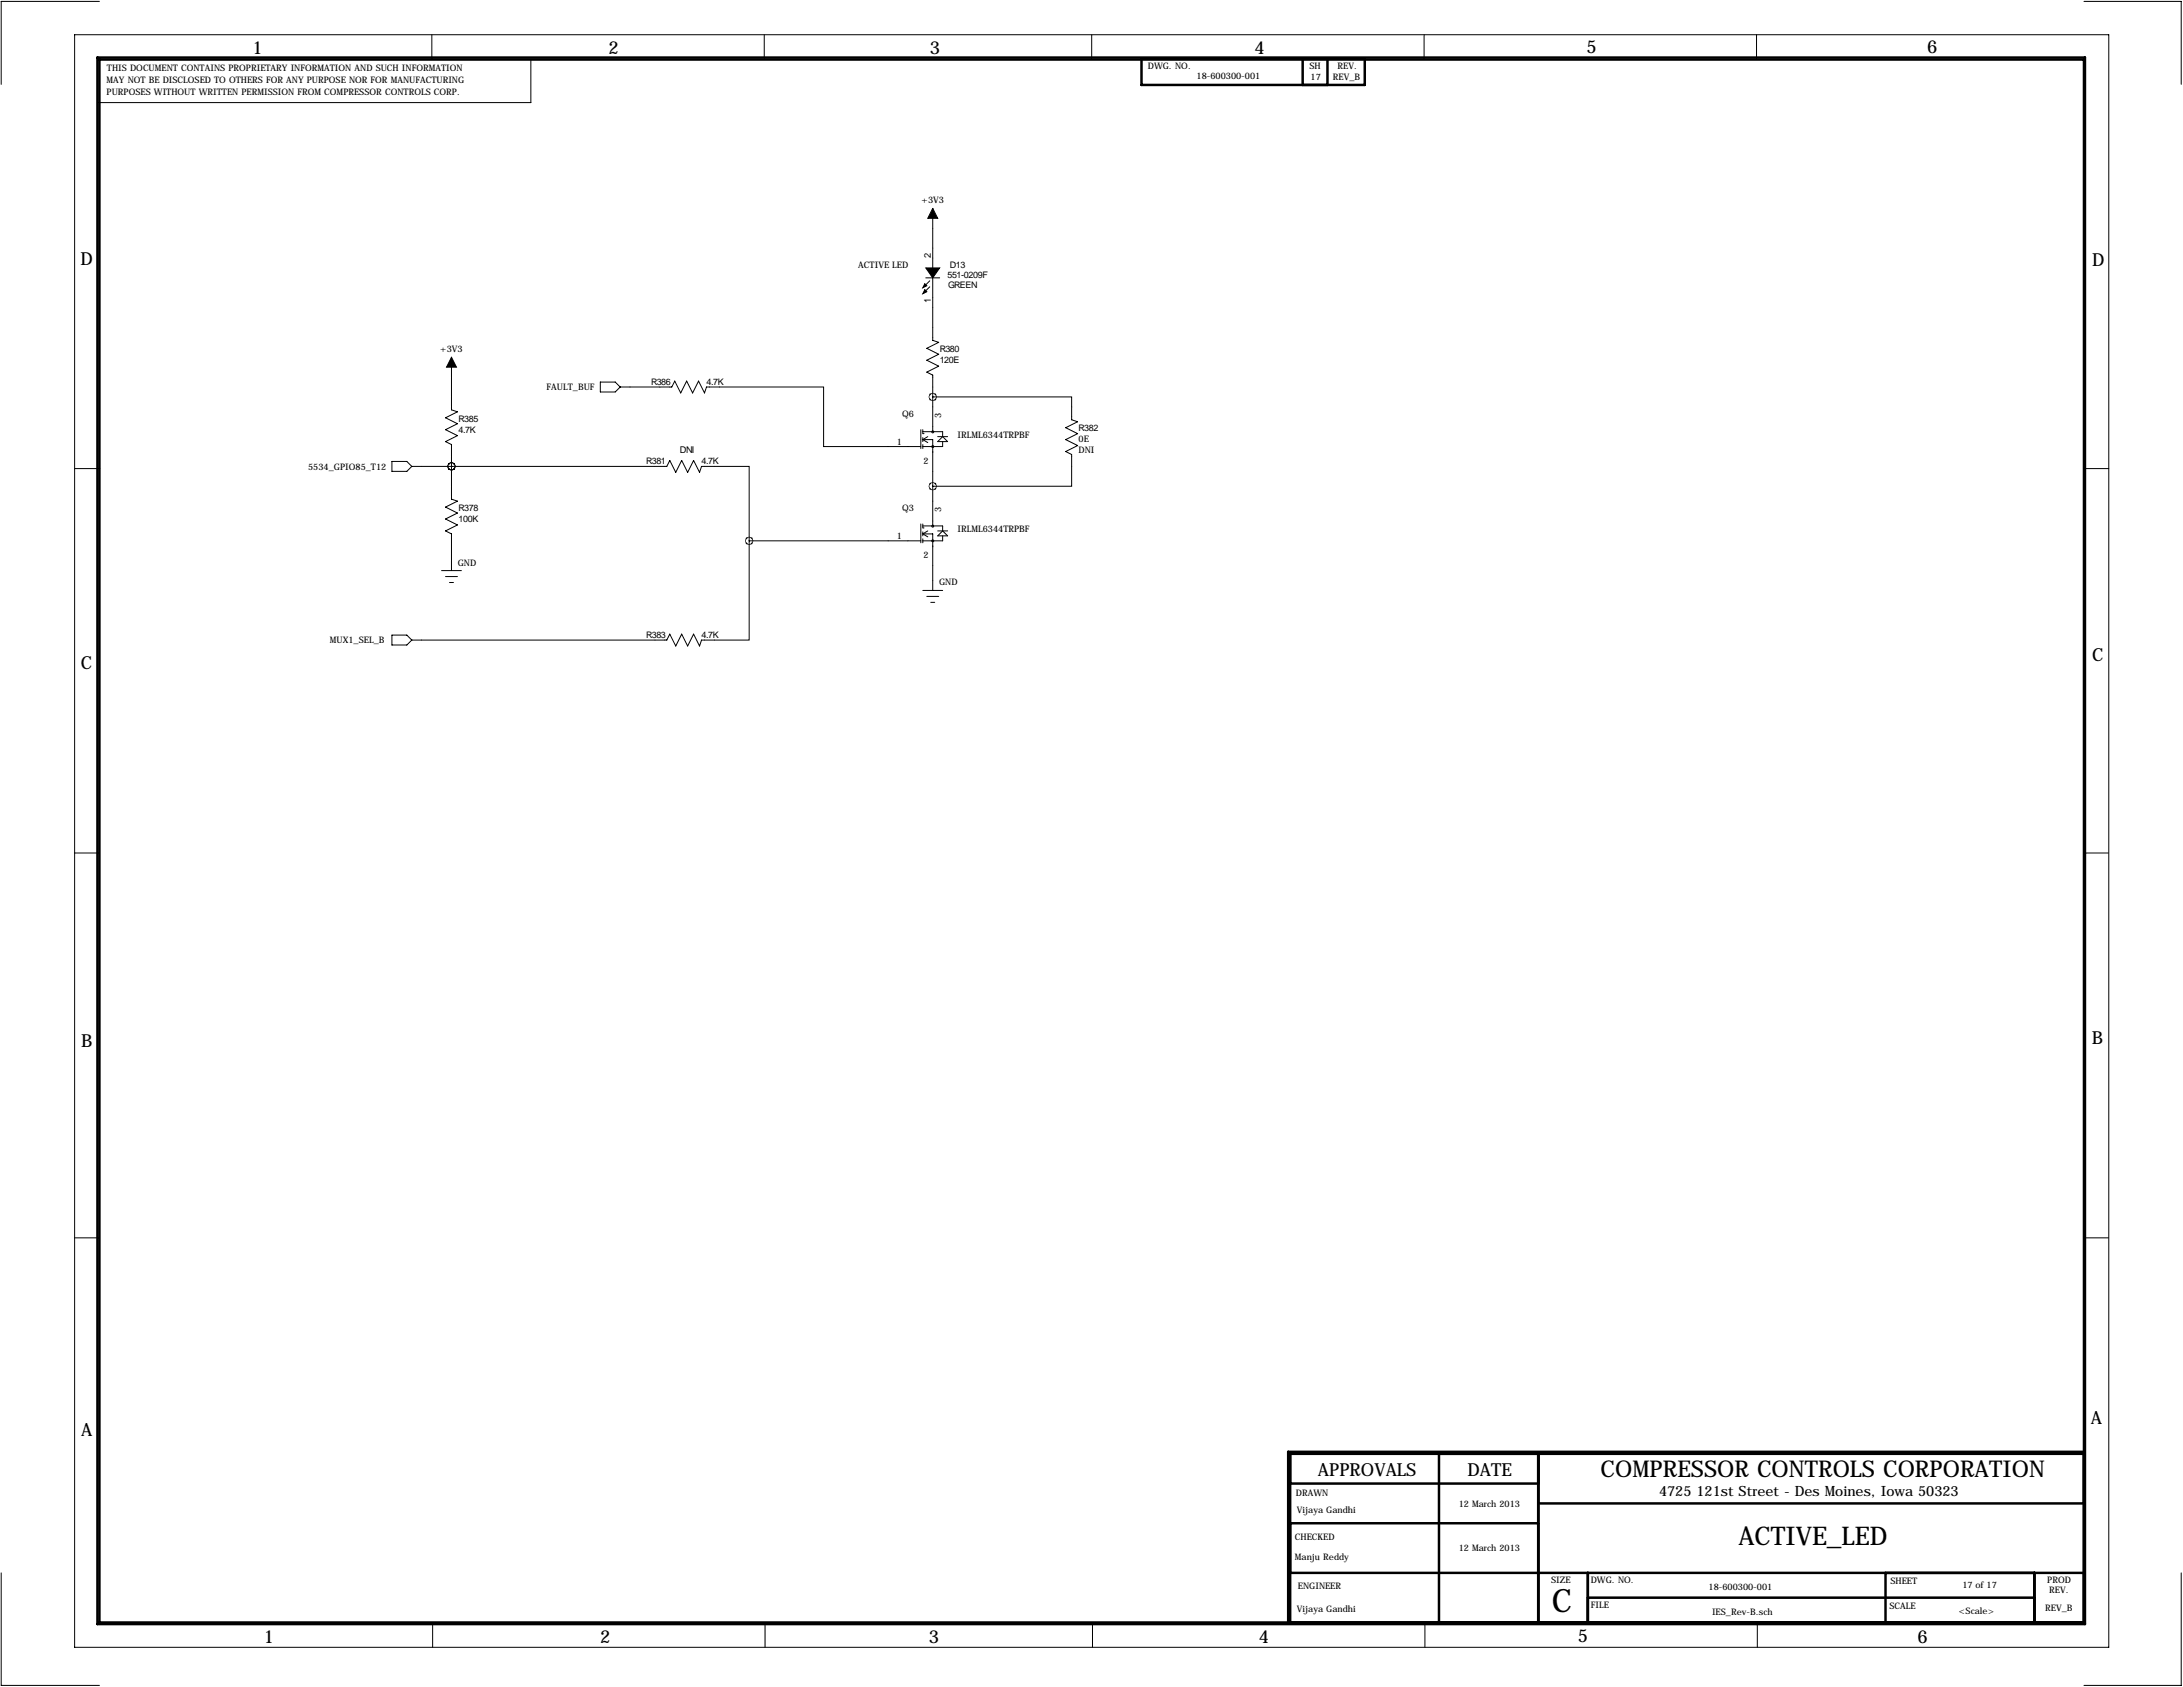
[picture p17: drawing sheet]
<svg xmlns="http://www.w3.org/2000/svg" width="559mm" height="432mm" viewBox="0 0 559 432" stroke-linecap="round" stroke-linejoin="round" font-family="sans-serif">
<defs><g id="words">
<text font-size="8.2" x="397.2" y="412.6">C</text>
<text font-size="6.6" x="445" y="395.5">ACTIVE_LED</text>
<text font-size="5.9" x="409.7" y="378">COMPRESSOR CONTROLS CORPORATION</text>
<g font-size="4.6">
<text x="64.6" y="13.7">1</text>
<text x="155.8" y="13.7">2</text>
<text x="238" y="13.7">3</text>
<text x="321.1" y="13.7">4</text>
<text x="406.1" y="13.5">5</text>
<text x="493.3" y="13.5">6</text>
<text x="20.6" y="67.9">D</text>
<text x="535.6" y="68.1">D</text>
<text x="20.7" y="171.1">C</text>
<text x="535.5" y="169.2">C</text>
<text x="20.8" y="268.1">B</text>
<text x="535.4" y="267.2">B</text>
<text x="535.2" y="364.5">A</text>
<text x="20.8" y="367.5">A</text>
<text x="337.3" y="377.7">APPROVALS</text>
<text x="375.7" y="377.7">DATE</text>
<text x="67.5" y="420.6">1</text>
<text x="153.6" y="420.6">2</text>
<text x="237.8" y="420.6">3</text>
<text x="322.2" y="420.5">4</text>
<text x="403.9" y="420.4">5</text>
<text x="490.9" y="420.6">6</text>
</g>
<text font-size="3.6" x="424.7" y="383">4725 121st Street - Des Moines, Iowa 50323</text>
<g font-size="2.4">
<text x="238.3" y="66" transform="rotate(-90 238.3 66)">2</text>
<text x="238.3" y="77.7" transform="rotate(-90 238.3 77.7)">1</text>
<text x="174" y="115.9">DNI</text>
</g>
<g font-size="2.3">
<text x="293.8" y="17.6">DWG. NO.</text>
<text x="335.2" y="17.7">SH</text>
<text x="342.4" y="17.8">REV.</text>
<text x="27.3" y="21.1">MAY NOT BE DISCLOSED TO OTHERS FOR ANY PURPOSE NOR FOR MANUFACTURING</text>
<text x="27.4" y="18.3">THIS DOCUMENT CONTAINS PROPRIETARY INFORMATION AND SUCH INFORMATION</text>
<text x="306.3" y="20.1">18-600300-001</text>
<text x="335.5" y="20.4">17</text>
<text x="341.2" y="20.4">REV_B</text>
<text x="27.3" y="24.2">PURPOSES WITHOUT WRITTEN PERMISSION FROM COMPRESSOR CONTROLS CORP.</text>
<text x="235.9" y="52.1">+3V3</text>
<text x="219.7" y="68.6">ACTIVE LED</text>
<text x="242.5" y="71.1">551-0209F</text>
<text x="243.1" y="68.6">D13</text>
<text x="242.7" y="73.7">GREEN</text>
<text x="112.7" y="90.2">+3V3</text>
<text x="240.5" y="90.2">R380</text>
<text x="240.5" y="93">120E</text>
<text x="139.9" y="99.9">FAULT_BUF</text>
<text x="166.6" y="98.6">R386</text>
<text x="180.8" y="98.6">4.7K</text>
<text x="117.3" y="108">R385</text>
<text x="230.9" y="106.7">Q6</text>
<text x="240.9" y="106.9" transform="rotate(-90 240.9 106.9)">3</text>
<text x="117.3" y="110.8">4.7K</text>
<text x="229.6" y="113.8">1</text>
<text x="245.1" y="112.1">IRLML6344TRPBF</text>
<text x="276.1" y="110.3">R382</text>
<text x="276.1" y="113">0E</text>
<text x="165.4" y="118.9">R381</text>
<text x="179.6" y="118.9">4.7K</text>
<text x="236.4" y="118.7">2</text>
<text x="276.1" y="115.9">DNI</text>
<text x="78.9" y="120.2">5534_GPIO85_T12</text>
<text x="117.3" y="130.8">R378</text>
<text x="230.9" y="130.8">Q3</text>
<text x="240.9" y="131.1" transform="rotate(-90 240.9 131.1)">3</text>
<text x="117.3" y="133.6">100K</text>
<text x="229.6" y="137.9">1</text>
<text x="245.1" y="136.2">IRLML6344TRPBF</text>
<text x="236.4" y="142.8">2</text>
<text x="117.2" y="144.8">GND</text>
<text x="240.4" y="149.9">GND</text>
<text x="84.5" y="164.6">MUX1_SEL_B</text>
<text x="165.4" y="163.3">R383</text>
<text x="179.6" y="163.3">4.7K</text>
<text x="331.7" y="383">DRAWN</text>
<text x="332" y="387.3">Vijaya Gandhi</text>
<text x="373.4" y="385.6">12 March 2013</text>
<text x="331.5" y="394.2">CHECKED</text>
<text x="331.5" y="399.3">Manju Reddy</text>
<text x="373.4" y="397">12 March 2013</text>
<text x="332.2" y="406.7">ENGINEER</text>
<text x="397.1" y="405.1">SIZE</text>
<text x="407.2" y="405.1">DWG. NO.</text>
<text x="437.3" y="407">18-600300-001</text>
<text x="483.9" y="405.4">SHEET</text>
<text x="502.3" y="406.4">17 of 17</text>
<text x="524.1" y="405.1">PROD</text>
<text x="524.6" y="407.7">REV.</text>
<text x="332" y="412.5">Vijaya Gandhi</text>
<text x="407.2" y="411.5">FILE</text>
<text x="438.3" y="413.3">IES_Rev-B.sch</text>
<text x="483.7" y="411.7">SCALE</text>
<text x="501.4" y="413">&lt;Scale&gt;</text>
<text x="523.6" y="412.3">REV_B</text>
</g>
</g></defs>
<g fill="none" stroke="#000" stroke-width=".26">
<path d="M19.1 8.9h520.7v412.7h-520.7zM25.5 .4h-25.2v21.2M110.5 8.9v6.3M143.1 15.2h-7.2v11.1h-110.9M195.6 8.9v6.3M279.5 8.9v6.3M364.5 8.9v6.3M449.6 8.9v6.3M533.5 .4h24.8v21.2M238.8 53.3v15.3M237 71.1h3.5M238 71.9l-1.5 1.5"/>
<path d="M238 73.4l-1.5 1.5M238.8 71.1v16l1.5 .5-3.1 1.6 3.1 1.5-3.1 1.5 3.1 1.5-3.1 1.5 1.6 .8v14.5M115.6 91.4v13.5l1.5 .5-3.1 1.5 3.1 1.6-3.1 1.5 3.1 1.5-3.1 1.5 1.6 .8v14l1.5 .5-3.1 1.5 3.1 1.5-3.1 1.5 3.1 1.6-3.1 1.5 1.6 .8v9.3M153.7 97.8h3.8l1.2 1.3-1.2 1.2h-3.8zM158.7 99.1h13.3l.7-1.6 1.5 3.1 1.6-3.1 1.5 3.1 1.5-3.1 1.5 3.1 .5-1.5h30v15.2h24.9M19.2 119.9h6.4M100.3 118.1h3.8l1.3 1.3-1.3 1.2h-3.8zM105.4 119.4h65.3l.7-1.5 1.6 3 1.5-3 1.5 3 1.5-3 1.6 3 .5-1.5h12.2v19M115.6 119.4h.1M235.7 110v4.8M236.2 112.5h2.6v22.1M236.2 110.5h5.1v1.3"/>
<path d="M236.2 110v1M236.2 112v1M236.2 113.8v1M236.2 112.5l1.3 .8M236.3 111h.1M237.5 111.8l-1.3 .7M238.8 101.6h35.5v5.8l1.5 .5-3 1.6 3 1.5-3 1.5 3 1.5-3 1.6 1.5 .7v8.2h-35.5M240 111.8h2.6M241.3 111.8l1.3 1.2h-2.6zM241.3 113v1.3h-5.1M533.4 119.9h6.4M191.8 138.4v25.4h-12.2l-.5 1.6-1.6-3.1-1.5 3.1-1.5-3.1-1.5 3.1-1.6-3.1-.7 1.5h-65.3"/>
<path d="M191.8 138.4h43.9M235.7 134.1v4.8M236.2 136.7h2.6v14.4M236.2 134.6h5.1v1.3M236.2 134.1v1M236.2 136.1v1.1M236.2 137.9v1M236.2 136.7l1.3 .7M236.3 135.1h.1M237.5 135.9l-1.3 .8M240 135.9h2.6M240 137.2l1.3-1.3 1.3 1.3z"/>
<path d="M241.3 137.2v1.2h-5.1M113 146h5.1M114 147.6h3.1M115.1 149.1h1M236.2 151.1h5.1M237.2 152.7h3.1M238.3 154.2h1M100.3 162.6h3.8l1.3 1.2-1.3 1.3h-3.8zM19 218.3h6.5M533.3 218.3h6.4M19 316.8h6.5M533.3 316.8h6.4"/>
<path d="M.3 402.6v28.8h25.2M110.7 415.3v6.3M195.8 415.3v6.3M279.7 415.3v6.3M364.7 415.3v6.3M449.8 415.3v6.3M558.3 402.6v28.8h-24.8"/>
<circle cx="238.8" cy="110.5" r=".25"/>
<circle cx="238.8" cy="114.3" r=".25"/>
<circle cx="238.8" cy="134.7" r=".25"/>
<circle cx="238.8" cy="138.4" r=".25"/>
</g>
<g fill="none" stroke="#000" stroke-width=".63">
<path d="M24.9 14.7h508.8v401h-508.8zM25.5 15.2h508v400.1h-508zM292.2 15h57.2v6.7h-57.2zM333.5 21.7v-6.7h6.3v6.7M330.3 379.7h63.5M368.4 372.1v43.2M393.8 372.1v43.2M533.5 372.1h-203.2v43.2M533.5 371.6h-203.8v43.7M330.3 389.9h63.5M393.8 384.8h139.7M330.3 402.6h203.2"/>
<path d="M406.5 402.6v12.7M406.5 408.9h114.3M482.7 402.6v12.7M520.8 402.6v12.7"/>
</g>
<path d="M238.8 53.3l1.2 2.6h-2.5zM236.7 74.2l.5 .5-1 .5zM236.7 72.6l.5 .6-1 .5zM237 68.6h3.5l-1.7 2.5zM115.6 91.4l1.2 2.6h-2.5z" fill="#000" stroke="#000" stroke-width=".26"/>
<path d="M238.7 101.6a.07 .07 0 0 0 .1 0 .07 .07 0 0 0-.1 0zM238.7 124.5a.07 .07 0 0 0 .1 0 .07 .07 0 0 0-.1 0zM191.7 138.4a.07 .07 0 0 0 .1 0 .07 .07 0 0 0-.1 0zM115.5 119.4a.07 .07 0 0 0 .1 0 .07 .07 0 0 0-.1 0zM115.5 119.4a.07 .07 0 0 0 .1 0 .07 .07 0 0 0-.1 0z" fill="#000" stroke="#000" stroke-width="1.9"/>
<use href="#words"/>
</svg>
